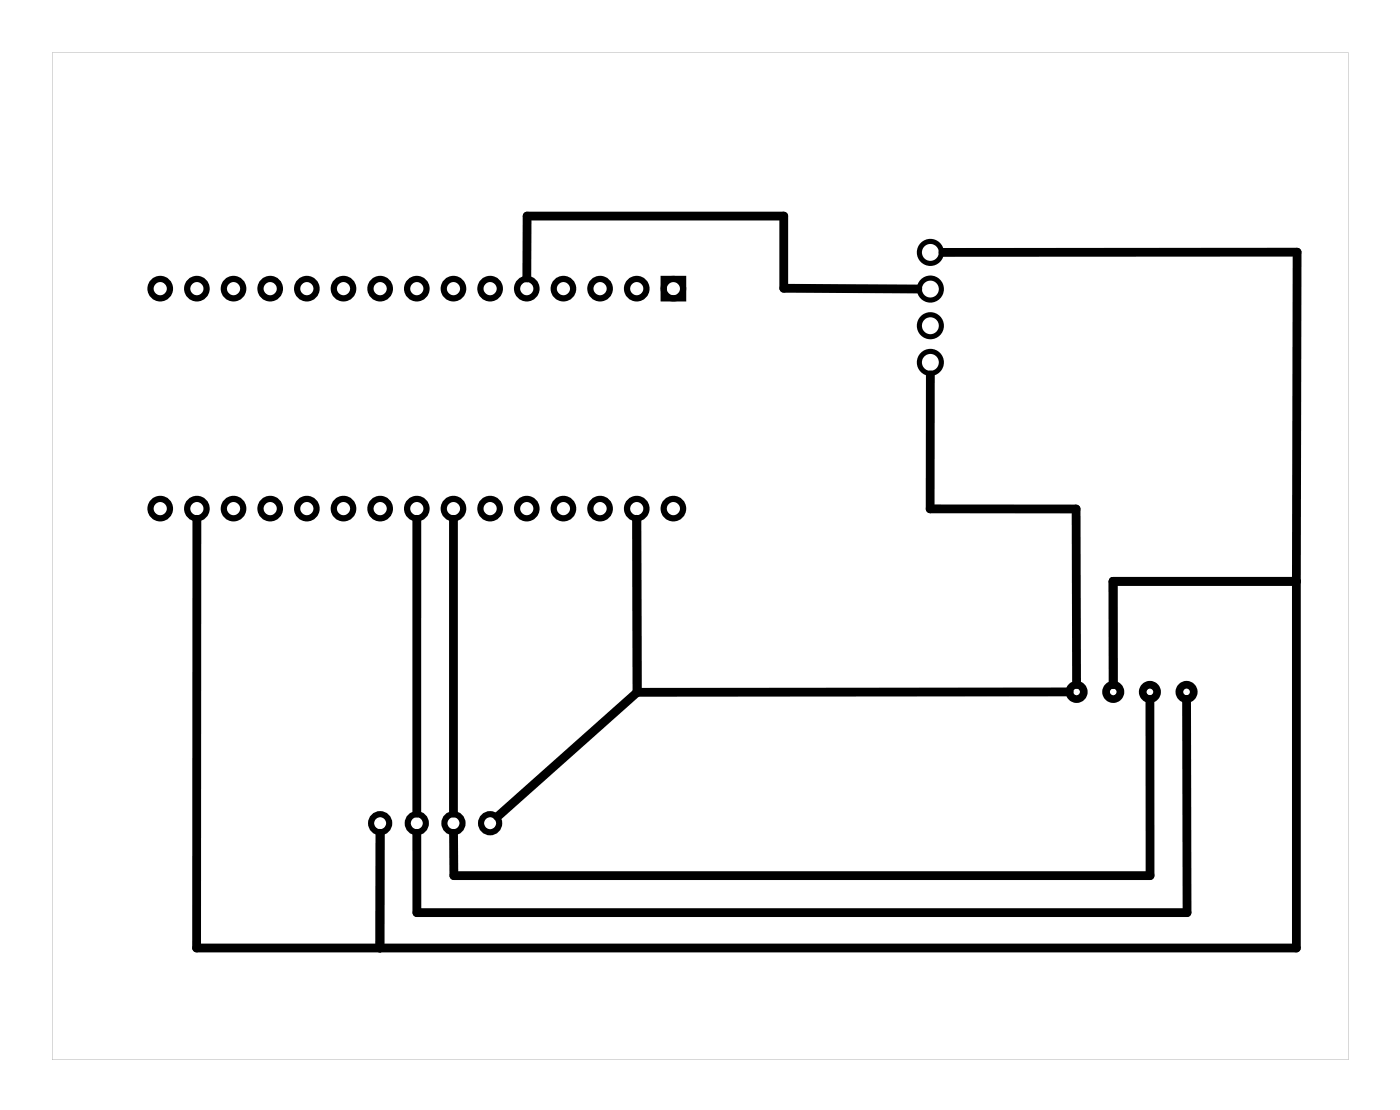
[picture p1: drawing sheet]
<svg xmlns="http://www.w3.org/2000/svg" width="97mm" height="77mm" viewBox="0 0 97 77" stroke-linecap="round" stroke-linejoin="round" font-family="sans-serif">
<path d="M3.6 3.6h89.8v69.8h-89.8zM3.6 3.6v69.8h89.8v-69.8z" fill="#000"/>
<g fill="none" stroke="#000" stroke-width=".42">
<circle cx="26.3" cy="57" r=".63"/>
<circle cx="28.9" cy="57" r=".63"/>
<circle cx="31.4" cy="57" r=".63"/>
<circle cx="34" cy="57" r=".63"/>
</g>
<g fill="none" stroke="#000" stroke-width=".43">
<path d="M46 19.3h1.3v1.4h-1.3z"/>
<circle cx="11.1" cy="20" r=".67"/>
<circle cx="13.6" cy="20" r=".67"/>
<circle cx="16.2" cy="20" r=".67"/>
<circle cx="18.7" cy="20" r=".67"/>
<circle cx="21.3" cy="20" r=".67"/>
<circle cx="23.8" cy="20" r=".67"/>
<circle cx="26.3" cy="20" r=".67"/>
<circle cx="28.9" cy="20" r=".67"/>
<circle cx="31.4" cy="20" r=".67"/>
<circle cx="34" cy="20" r=".67"/>
<circle cx="36.5" cy="20" r=".67"/>
<circle cx="39" cy="20" r=".67"/>
<circle cx="41.6" cy="20" r=".67"/>
<circle cx="44.1" cy="20" r=".67"/>
<circle cx="46.7" cy="20" r=".67"/>
<circle cx="11.1" cy="35.2" r=".67"/>
<circle cx="13.6" cy="35.2" r=".67"/>
<circle cx="16.2" cy="35.2" r=".67"/>
<circle cx="18.7" cy="35.2" r=".67"/>
<circle cx="21.3" cy="35.2" r=".67"/>
<circle cx="23.8" cy="35.2" r=".67"/>
<circle cx="26.3" cy="35.2" r=".67"/>
<circle cx="28.9" cy="35.2" r=".67"/>
<circle cx="31.4" cy="35.2" r=".67"/>
<circle cx="34" cy="35.2" r=".67"/>
<circle cx="36.5" cy="35.2" r=".67"/>
<circle cx="39" cy="35.2" r=".67"/>
<circle cx="41.6" cy="35.2" r=".67"/>
<circle cx="44.1" cy="35.2" r=".67"/>
<circle cx="46.7" cy="35.2" r=".67"/>
</g>
<g fill="none" stroke="#000" stroke-width=".53">
<circle cx="74.6" cy="47.9" r=".5"/>
<circle cx="77.1" cy="47.9" r=".5"/>
<circle cx="79.7" cy="47.9" r=".5"/>
<circle cx="82.2" cy="47.9" r=".5"/>
</g>
<g fill="none" stroke="#000" stroke-width=".35">
<circle cx="64.5" cy="17.5" r=".76"/>
<circle cx="64.5" cy="22.6" r=".76"/>
<circle cx="64.5" cy="20" r=".76"/>
<circle cx="64.5" cy="25.1" r=".76"/>
</g>
<g fill="none" stroke="#000" stroke-width=".61">
<path d="M36.5 19.3v-4.3h17.8v5h9.3M65.3 17.5h24.6l-.1 22.8M13.6 36v29.7h76.2v-25.4M28.9 36v20.3M31.4 36v20.3M44.1 36l.1 12M64.5 26v9.3h10.1v12.1M26.3 57.7v8M44.2 48l-9.7 8.6M74.1 47.9l-29.9 .1M79.7 48.5v12.2h-48.2l-.1-3M82.2 48.5l.1 14.7h-53.4v-5.5"/>
<path d="M89.8 40.3h-12.7v7.1"/>
</g>
</svg>
